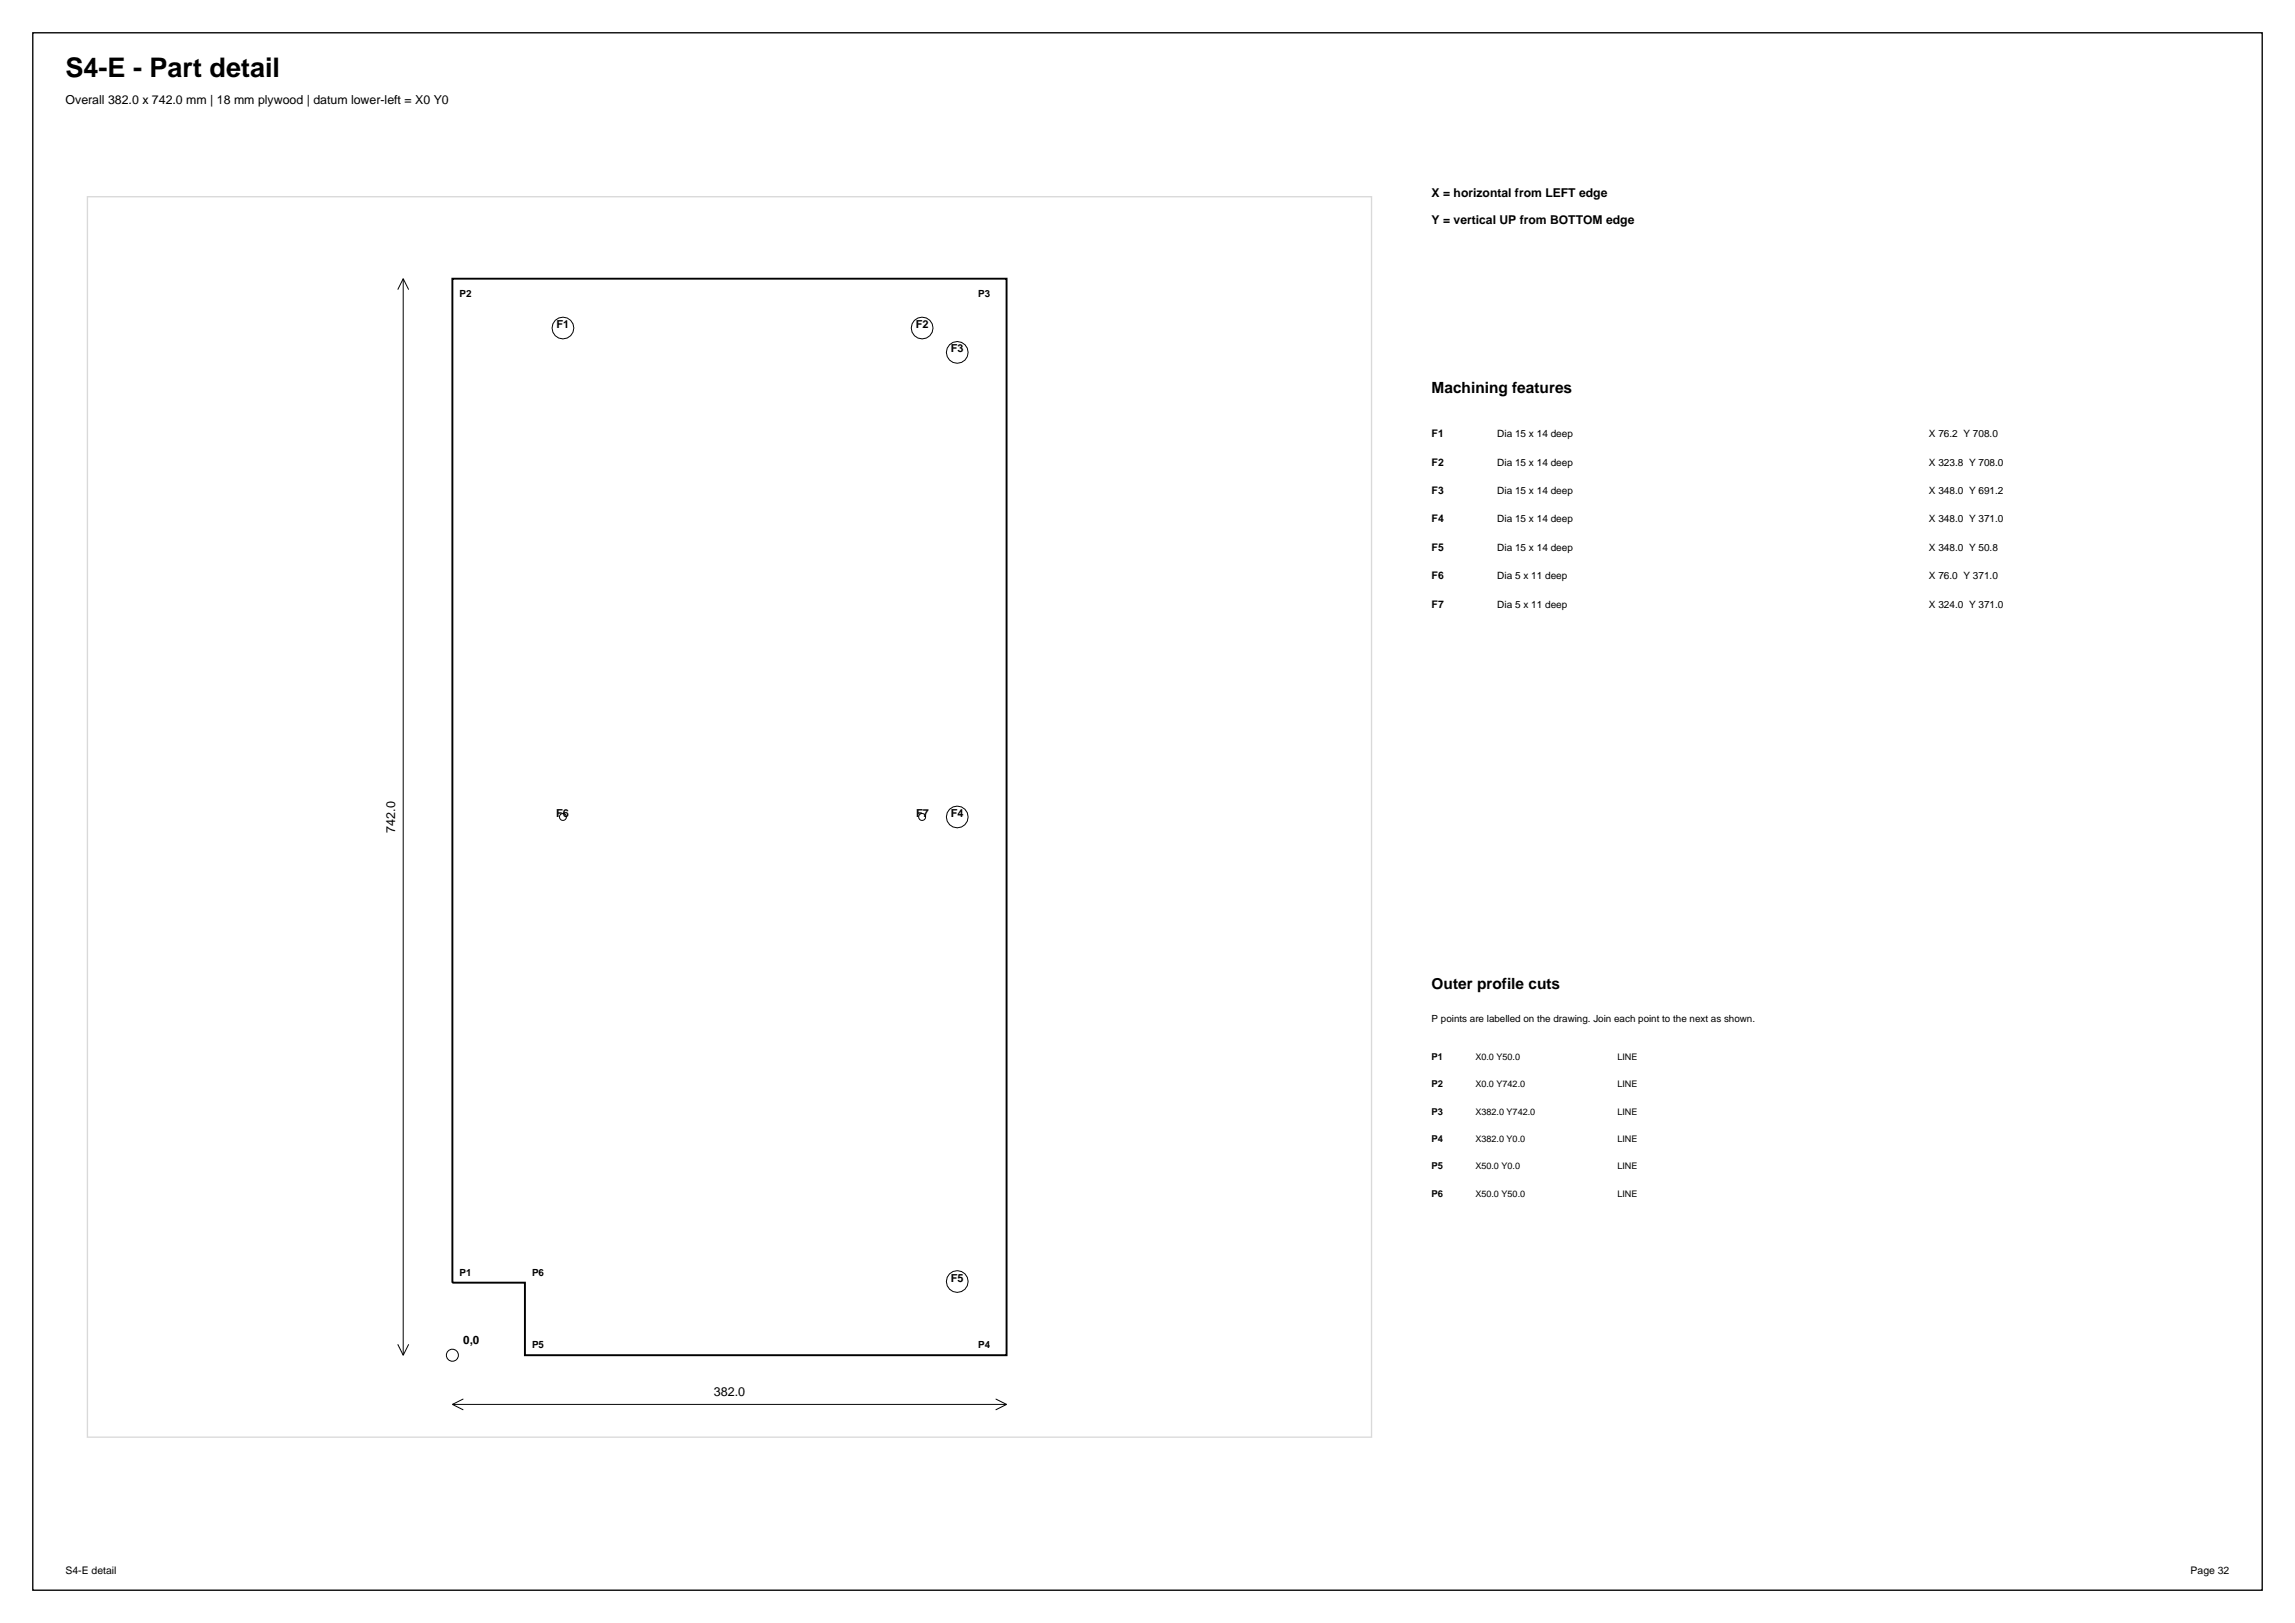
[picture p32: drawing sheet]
<svg xmlns="http://www.w3.org/2000/svg" width="420mm" height="297mm" viewBox="0 0 420 297" stroke-linecap="round" stroke-linejoin="round" font-family="sans-serif">
<defs><g id="words">
<text font-size="4.9" x="12" y="14">S4-E - Part detail</text>
<g font-size="2.8">
<text x="262" y="72">Machining features</text>
<text x="262" y="181">Outer profile cuts</text>
</g>
<g font-size="2.3">
<text x="12" y="19">Overall 382.0 x 742.0 mm | 18 mm plywood | datum lower-left = X0 Y0</text>
<text x="72.3" y="152.4" transform="rotate(-90 72.3 152.4)">742.0</text>
<text x="130.6" y="255.5">382.0</text>
</g>
<g font-size="2.2">
<text x="262" y="36">X = horizontal from LEFT edge</text>
<text x="262" y="41">Y = vertical UP from BOTTOM edge</text>
</g>
<text font-size="2.1" x="84.8" y="246">0,0</text>
<g font-size="2">
<text x="101.8" y="60">F1</text>
<text x="167.6" y="60">F2</text>
<text x="174" y="64.5">F3</text>
<text x="101.8" y="149.5">F6</text>
<text x="167.6" y="149.5">F7</text>
<text x="174" y="149.5">F4</text>
<text x="174" y="234.5">F5</text>
</g>
<g font-size="1.9">
<text x="262" y="80">F1</text>
<text x="262" y="85.2">F2</text>
<text x="262" y="90.4">F3</text>
<text x="262" y="95.6">F4</text>
<text x="262" y="100.8">F5</text>
<text x="262" y="106">F6</text>
<text x="262" y="111.2">F7</text>
<text x="12" y="288">S4-E detail</text>
<text x="400.9" y="288">Page 32</text>
</g>
<g font-size="1.8">
<text x="84.1" y="54.4">P2</text>
<text x="179" y="54.4">P3</text>
<text x="274" y="80">Dia 15 x 14 deep</text>
<text x="353" y="80">X 76.2 Y 708.0</text>
<text x="274" y="85.2">Dia 15 x 14 deep</text>
<text x="353" y="85.2">X 323.8 Y 708.0</text>
<text x="274" y="90.4">Dia 15 x 14 deep</text>
<text x="274" y="95.6">Dia 15 x 14 deep</text>
<text x="353" y="90.4">X 348.0 Y 691.2</text>
<text x="353" y="95.6">X 348.0 Y 371.0</text>
<text x="274" y="100.8">Dia 15 x 14 deep</text>
<text x="353" y="100.8">X 348.0 Y 50.8</text>
<text x="274" y="106">Dia 5 x 11 deep</text>
<text x="353" y="106">X 76.0 Y 371.0</text>
<text x="274" y="111.2">Dia 5 x 11 deep</text>
<text x="353" y="111.2">X 324.0 Y 371.0</text>
<text x="262" y="187">P points are labelled on the drawing. Join each point to the next as shown.</text>
<text x="84.1" y="233.4">P1</text>
<text x="97.4" y="233.4">P6</text>
<text x="97.4" y="246.7">P5</text>
<text x="179" y="246.7">P4</text>
</g>
<g font-size="1.7">
<text x="262" y="194">P1</text>
<text x="270" y="194">X0.0 Y50.0</text>
<text x="296" y="194">LINE</text>
<text x="262" y="199">P2</text>
<text x="270" y="199">X0.0 Y742.0</text>
<text x="296" y="199">LINE</text>
<text x="262" y="204">P3</text>
<text x="262" y="209">P4</text>
<text x="270" y="204">X382.0 Y742.0</text>
<text x="270" y="209">X382.0 Y0.0</text>
<text x="296" y="204">LINE</text>
<text x="296" y="209">LINE</text>
<text x="262" y="214">P5</text>
<text x="270" y="214">X50.0 Y0.0</text>
<text x="296" y="214">LINE</text>
<text x="262" y="219">P6</text>
<text x="270" y="219">X50.0 Y50.0</text>
<text x="296" y="219">LINE</text>
</g>
</g></defs>
<path d="M6 6h408v285h-408z" fill="none" stroke="#000" stroke-width=".25"/>
<path d="M16 36h235v227h-235z" fill="none" stroke="#d9d9d9" stroke-width=".25"/>
<path d="M82.8 51h101.4v197h-88.1v-13.3h-13.3z" fill="none" stroke="#000" stroke-width=".35"/>
<g fill="none" stroke="#000" stroke-width=".18">
<path d="M73.8 51v197M73.8 51l-1 2M73.8 51l1 2M72.8 246l1 2M74.8 246l-1 2M82.8 257h101.4M82.8 257l2 1M84.8 256l-2 1M182.2 256l2 1M184.2 257l-2 1"/>
<circle cx="103" cy="60" r="1.99"/>
<circle cx="168.8" cy="60" r="1.99"/>
<circle cx="175.2" cy="64.5" r="1.99"/>
<circle cx="103" cy="149.5" r=".64"/>
<circle cx="168.8" cy="149.5" r=".64"/>
<circle cx="175.2" cy="149.5" r="1.99"/>
<circle cx="175.2" cy="234.5" r="1.99"/>
<circle cx="82.8" cy="248" r="1.1"/>
</g>
<use href="#words"/>
</svg>
